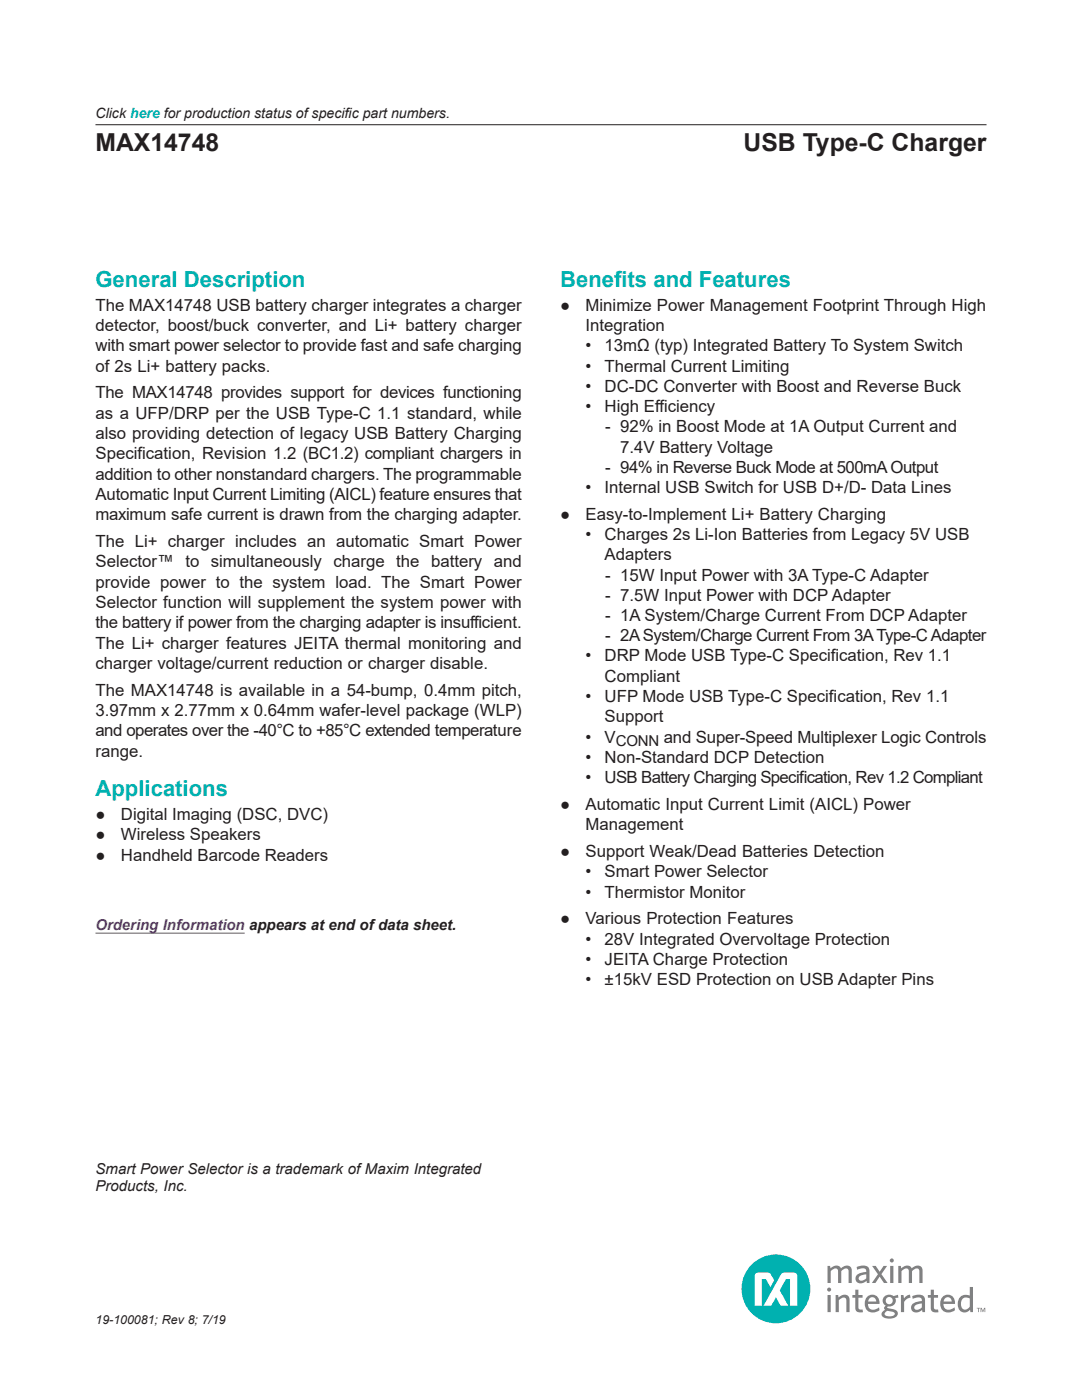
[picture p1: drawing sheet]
<svg xmlns="http://www.w3.org/2000/svg" width="216mm" height="279mm" viewBox="0 0 216 279" stroke-linecap="round" stroke-linejoin="round" font-family="sans-serif">
<defs><g id="words">
<g font-size="4.9" fill="#231f20">
<text x="19" y="30.2">MAX14748</text>
<text x="148.4" y="30.2">USB Type-C Charger</text>
</g>
<g font-size="4.4" fill="#00b1b0">
<text x="19" y="57.2">General Description</text>
<text x="111.8" y="57.2">Benef</text>
<text x="122.5" y="57.2">its and Features</text>
<text x="19" y="158.8">Applications</text>
</g>
<g font-size="3.4" fill="#231f20">
<text x="19" y="62">The MAX14748 USB battery charger integrates a charger</text>
<text x="111.8" y="62">●</text>
<text x="116.8" y="62">Minimize Power Management Footprint Through High</text>
<text x="19" y="66.1">detector, boost/buck converter, and Li+ battery charger</text>
<text x="19" y="70.1">with smart power selector to provide fast and safe charging</text>
<text x="116.8" y="66.1">Integration</text>
<text x="116.8" y="70.1">•</text>
<text x="120.6" y="70.1">13mΩ (typ) Integrated Battery To System Switch</text>
<text x="19" y="74.2">of 2s Li+ battery packs.</text>
<text x="116.8" y="74.2">•</text>
<text x="120.6" y="74.2">Thermal Current Limiting</text>
<text x="19" y="79.5">The MAX14748 provides support for devices functioning</text>
<text x="19" y="83.6">as a UFP/DRP per the USB Type-C 1.1 standard, while</text>
<text x="116.8" y="78.2">•</text>
<text x="116.8" y="82.3">•</text>
<text x="120.6" y="78.2">DC-DC Converter with Boost and Reverse Buck</text>
<text x="120.6" y="82.3">High Ef</text>
<text x="130.7" y="82.3">f</text>
<text x="130.7" y="82.3">iciency</text>
<text x="19" y="87.6">also providing detection of legacy USB Battery Charging</text>
<text x="120.8" y="86.3">- 92% in Boost Mode at 1A Output Current and</text>
<text x="19" y="91.7">Specification, Revision 1.2 (BC1.2) compliant chargers in</text>
<text x="19" y="95.7">addition to other nonstandard chargers. The programmable</text>
<text x="120.8" y="94.4">- 94% in Reverse Buck Mode at 500mA Output</text>
<text x="123.8" y="90.3">7.4V Battery Voltage</text>
<text x="19" y="99.8">Automatic Input Current Limiting (AICL) feature ensures that</text>
<text x="116.8" y="98.4">•</text>
<text x="120.6" y="98.4">Internal USB Switch for USB D+/D- Data Lines</text>
<text x="19" y="103.8">maximum safe current is drawn from the charging adapter.</text>
<text x="111.8" y="103.7">●</text>
<text x="116.8" y="103.7">Easy-to-Implement Li+ Battery Charging</text>
<text x="116.8" y="107.8">•</text>
<text x="120.6" y="107.8">Charges 2s Li-Ion Batteries from Legacy 5V USB</text>
<text x="19" y="109.2">The Li+ charger includes an automatic Smart Power</text>
<text x="19" y="113.2">Selector™ to simultaneously charge the battery and</text>
<text x="120.6" y="111.9">Adapters</text>
<text x="19" y="117.3">provide power to the system load. The Smart Power</text>
<text x="120.8" y="115.9">- 15W Input Power with 3A Type-C Adapter</text>
<text x="120.8" y="119.9">- 7.5W Input Power with DCP Adapter</text>
<text x="19" y="121.3">Selector function will supplement the system power with</text>
<text x="19" y="125.4">the battery if power from the charging adapter is insufficient.</text>
<text x="120.8" y="123.9">- 1A System/Charge Current From DCP Adapter</text>
<text x="19" y="129.5">The Li+ charger features JEITA thermal monitoring and</text>
<text x="116.8" y="132">•</text>
<text x="120.6" y="132">DRP Mode USB Type-C Specif</text>
<text x="120.8" y="127.9">- 2A System/Charge Current From 3A Type-C Adapter</text>
<text x="165.8" y="132">ication, Rev 1.1</text>
<text x="19" y="133.5">charger voltage/current reduction or charger disable.</text>
<text x="120.6" y="136.1">Compliant</text>
<text x="19" y="138.8">The MAX14748 is available in a 54-bump, 0.4mm pitch,</text>
<text x="19" y="142.9">3.97mm x 2.77mm x 0.64mm wafer-level package (WLP)</text>
<text x="116.8" y="140.1">•</text>
<text x="120.6" y="140.1">UFP Mode USB Type-C Specif</text>
<text x="165.4" y="140.1">ication, Rev 1.1</text>
<text x="19" y="147">and operates over the -40°C to +85°C extended temperature</text>
<text x="116.8" y="148.2">•</text>
<text x="120.6" y="144.2">Support</text>
<text x="120.6" y="148.2">VCONN and Super-Speed Multiplexer Logic Controls</text>
<text x="19" y="151">range.</text>
<text x="116.8" y="152.3">•</text>
<text x="120.6" y="152.3">Non-Standard DCP Detection</text>
<text x="111.8" y="161.7">●</text>
<text x="116.8" y="156.3">•</text>
<text x="116.8" y="161.7">Automatic Input Current Limit (AICL) Power</text>
<text x="120.6" y="156.3">USB Battery Charging Specif</text>
<text x="159.4" y="156.3">ication, Rev 1.2 Compliant</text>
<text x="19" y="163.7">●</text>
<text x="19" y="167.7">●</text>
<text x="24.1" y="163.7">Digital Imaging (DSC, DVC)</text>
<text x="24.1" y="167.7">Wireless Speakers</text>
<text x="116.8" y="165.7">Management</text>
<text x="19" y="171.8">●</text>
<text x="24.1" y="171.8">Handheld Barcode Readers</text>
<text x="111.8" y="171">●</text>
<text x="116.8" y="171">Support Weak/Dead Batteries Detection</text>
<text x="116.8" y="175.1">•</text>
<text x="116.8" y="179.2">•</text>
<text x="120.6" y="175.1">Smart Power Selector</text>
<text x="120.6" y="179.2">Thermistor Monitor</text>
<text x="111.8" y="184.5">●</text>
<text x="116.8" y="184.5">Various Protection Features</text>
<text x="116.8" y="188.5">•</text>
<text x="120.6" y="188.5">28V Integrated Overvoltage Protection</text>
<text x="116.8" y="192.6">•</text>
<text x="116.8" y="196.7">•</text>
<text x="120.6" y="192.6">JEITA Charge Protection</text>
<text x="120.6" y="196.7">±15kV ESD Protection on USB Adapter Pins</text>
</g>
<text font-size="3" fill="#6e298d" x="19" y="185.5">Ordering Information appears at end of data sheet.</text>
<g font-size="3" fill="#231f20">
<text x="19" y="234.3">Smart Power Selector is a trademark of Maxim Integrated</text>
<text x="19" y="237.7">Products, Inc.</text>
</g>
<g font-size="2.8" fill="#231f20">
<text x="19" y="23.6">Click here for production status of specif</text>
<text x="68.8" y="23.6">ic part numbers.</text>
</g>
<text font-size="2.5" fill="#231f20" x="19" y="264.2">19-100081; Rev 8; 7/19</text>
</g></defs>
<path d="M19 186.2h29.8" fill="none" stroke="#6e298d" stroke-width=".2"/>
<circle cx="154.8" cy="257.2" r="6.9" fill="#00b1b0"/>
<path d="M156 254.1l-3.6 6.5h1.5l.9-1.7 1 1.7h1.5l-1.7-3.1 1.2-2.2h.8v5.3h1.5v-5.9a.7 .7 0 0 0-.7-.7h-1.9zM150.8 254.2l-.2 .5v5.9h1.4v-5.3h.8l.9 1.6 .8-1.4-.7-1.2-.4-.3h-2.1z" fill="#fff"/>
<g fill="#7e8082">
<path d="M166.7 258.5h.5l.1 .4 .3-.2a1.12 1.12 0 0 1 1.2-.3 1.12 1.12 0 0 1 .7 1v2.5h-.6v-2.4a.59 .59 0 0 0-.4-.5 .59 .59 0 0 0-.6 .1l-.5 .4v2.4h-.7z"/>
<path d="M170.7 257.4h.6v1.1h.8v.5h-.8v2.1l.2 .2h.6l.1 .6h-.3a.95 .95 0 0 1-1.2-.9v-2h-.6v-.5h.6z"/>
<path d="M185.7 257.4h.6v1.1h.9v.5h-.9l.1 2.1 .1 .2h.7l.1 .6h-.4a.95 .95 0 0 1-1.2-.9v-2h-.6v-.5h.6z"/>
<path d="M179.8 258.5h.5l.1 .6a1.51 1.51 0 0 1 1.2-.7l.1 .6a1.56 1.56 0 0 0-1.3 .8v2.1h-.6z"/>
<path d="M165.1 252.6h.5l.1 .5a1.24 1.24 0 0 1 2.1 0l.2-.2a1.1 1.1 0 0 1 1.2-.3 1.1 1.1 0 0 1 .8 1v2.5h-.7v-2.7a.89 .89 0 0 0-1.4 .3v2.4h-.7v-2.7a.89 .89 0 0 0-1.4 .3v2.4h-.7z"/>
<path d="M179.2 252.6h.6v.5a1.24 1.24 0 0 1 2.1 0l.3-.2a1.1 1.1 0 0 1 1.1-.3 1.1 1.1 0 0 1 .8 1v2.5h-.7v-2.7a.89 .89 0 0 0-1.4 .3v2.4h-.7v-2.7a.89 .89 0 0 0-1.4 .3v2.4h-.7z"/>
<path d="M174 252.6h.7l.8 1.2 .8-1.2h.7l-1.1 1.7 1.2 1.8h-.7l-.9-1.3-.8 1.3h-.7l1.2-1.8z"/>
<path d="M165 257.4a.4 .4 0 0 1 .8 0 .4 .4 0 0 1-.8 0zM165.1 258.5h.7v3.4h-.7z"/>
<path d="M173 258.9a1.48 1.48 0 0 1 1.8-.3 1.48 1.48 0 0 1 .7 1.6h-2.3a1.13 1.13 0 0 0 .6 1.1 1.13 1.13 0 0 0 1.3-.2l.3-.2 .1 .6a1.76 1.76 0 0 1-2.2 .2 1.76 1.76 0 0 1-.7-2.1zM173.5 259.1l-.3 .6h1.7a.8 .8 0 0 0-.5-.7 .8 .8 0 0 0-.9 .1z"/>
<path d="M176.4 258.8a1.46 1.46 0 0 1 1.9-.1l.9-.3 .1 .6h-.7a1.2 1.2 0 0 1-.2 1.3 1.2 1.2 0 0 1-1.2 .4l-.1 .3 .9 .2a.98 .98 0 0 1 1.1 1.3 2.26 2.26 0 0 1-3.1 .1 .88 .88 0 0 1 .6-1.2l-.2-.4 .4-.4a1.14 1.14 0 0 1-.4-1.8zM176.8 261.8l-.3 .4a1.31 1.31 0 0 0 2.1 0 1.55 1.55 0 0 0-1.8-.4zM176.7 259.6a.75 .75 0 0 0 1.5 0 .75 .75 0 0 0-1.5 0z"/>
<path d="M182 258.7l1-.3a1.14 1.14 0 0 1 1.6 1.1v2.4h-.5l-.1-.5-.2 .2a1.09 1.09 0 0 1-1.5 .2 1.09 1.09 0 0 1-.3-1.5 3 3 0 0 1 1.9-.7 .65 .65 0 0 0-.2-.6 .65 .65 0 0 0-.7-.1l-.9 .3zM182.6 260.5a.51 .51 0 0 0-.1 .7 .51 .51 0 0 0 .7 .2l.7-.5v-.8z"/>
<path d="M188 258.9a1.48 1.48 0 0 1 1.8-.3 1.48 1.48 0 0 1 .8 1.6h-2.4a1.13 1.13 0 0 0 .7 1.1 1.13 1.13 0 0 0 1.3-.2l.3-.2 .1 .6a1.76 1.76 0 0 1-2.2 .2 1.76 1.76 0 0 1-.7-2.1zM188.6 259.1l-.3 .6h1.6a.8 .8 0 0 0-.4-.7 .8 .8 0 0 0-.9 .1z"/>
<path d="M193.5 256.8h.6v5.1h-.5v-.5a1.38 1.38 0 0 1-1.7 .4 1.38 1.38 0 0 1-.8-1.5 1.65 1.65 0 0 1 2.4-1.7zM192.1 259.2a1.58 1.58 0 0 0 .1 2.1 1.03 1.03 0 0 0 1.3-.5v-1.7l-.8-.2z"/>
<path d="M170.9 252.9l1-.3a1.14 1.14 0 0 1 1.6 1.1v2.4h-.5l-.1-.5-.2 .2a1.09 1.09 0 0 1-1.5 .2 1.09 1.09 0 0 1-.3-1.5 3 3 0 0 1 2-.7 .65 .65 0 0 0-.3-.6 .65 .65 0 0 0-.7-.1l-.9 .3zM171.5 254.7a.51 .51 0 0 0-.1 .7 .51 .51 0 0 0 .7 .2l.8-.5v-.8z"/>
<path d="M177.5 251.6a.45 .45 0 0 1 .9 0 .45 .45 0 0 1-.9 0zM177.6 252.6h.7v3.5h-.7z"/>
<path d="M194.9 261h.7v.1h-.3v.8h-.1v-.8h-.3zM195.7 261h.2l.2 .6 .3-.6h.2v.9h-.1v-.7l-.3 .7-.4-.7v.7h-.1z"/>
</g>
<path d="M19.1 24.9h177.7" fill="none" stroke="#231f20" stroke-width=".2"/>
<use href="#words"/>
</svg>
